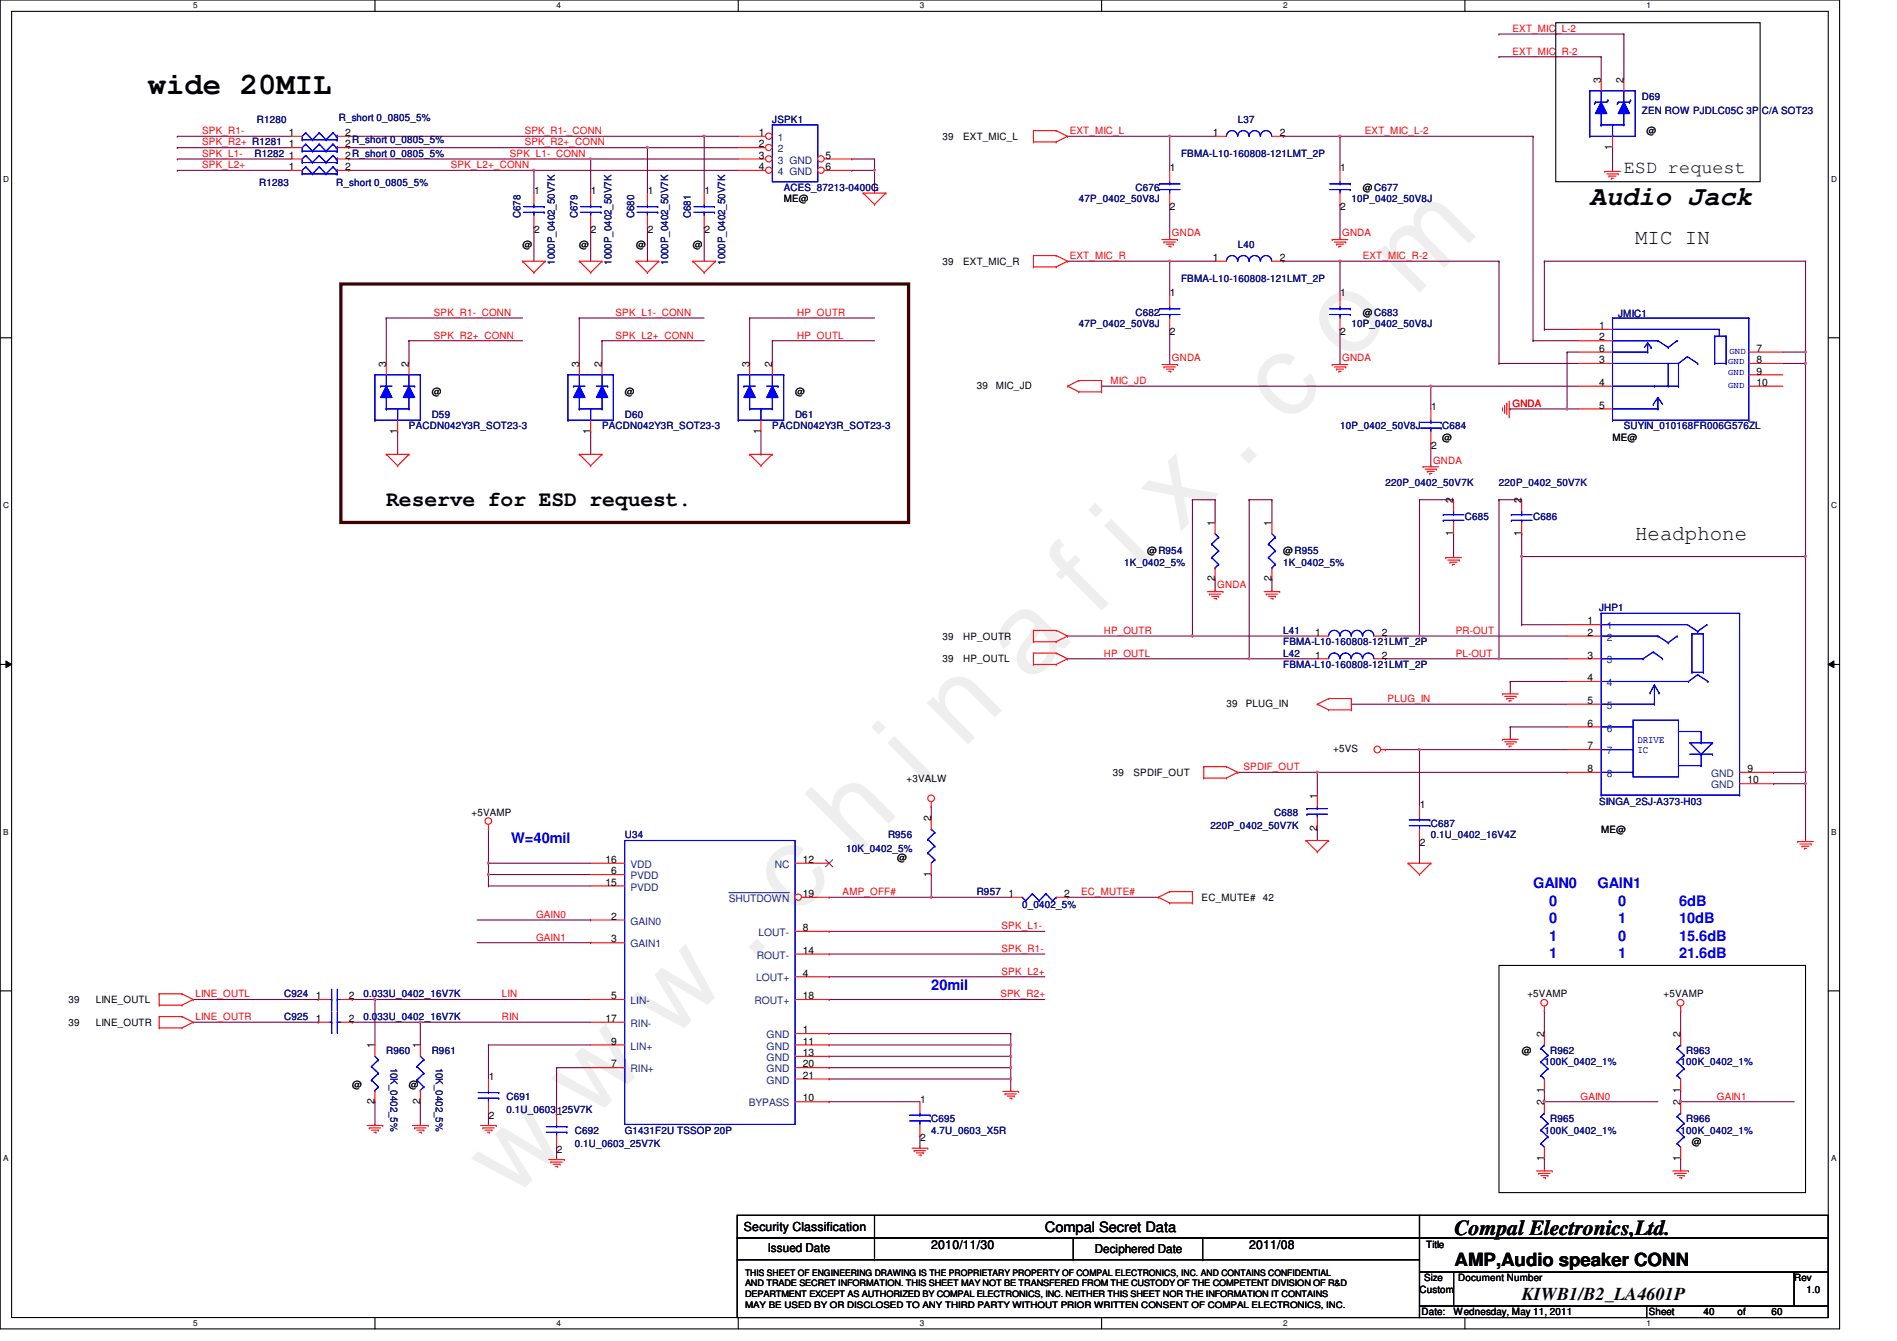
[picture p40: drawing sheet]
<svg xmlns="http://www.w3.org/2000/svg" width="297mm" height="210mm" viewBox="0 0 297 210" stroke-linecap="round" stroke-linejoin="round" font-family="sans-serif">
<defs><g id="words">
<text font-size="17.6" fill="#f0f" x="80.1" y="188" transform="rotate(-45 80.1 188)">w w w . c h i n a f i x . c o m</text>
<text font-size="4.8" x="23.2" y="14.7">wide 20MIL</text>
<text font-size="4.2" x="248.9" y="32">Audio Jack</text>
<g font-size="3.3">
<text x="256" y="38.2">MIC IN</text>
<text x="60.5" y="79.2">Reserve for ESD request.</text>
<text x="256" y="84.4">Headphone</text>
<text x="227.8" y="193.3">Compal Electronics,Ltd.</text>
</g>
<g font-size="2.8">
<text x="254.3" y="27.1">ESD request</text>
<text x="227.8" y="198.2">AMP,Audio speaker CONN</text>
<text x="238.3" y="203.5">KIWB1/B2_LA4601P</text>
</g>
<g font-size="2.3" fill="#00f">
<text x="80" y="131.9">W=40mil</text>
<text x="240" y="139">GAIN0</text>
<text x="242.6" y="141.8">0</text>
<text x="250.1" y="139">GAIN1</text>
<text x="253.4" y="141.8">0</text>
<text x="262.9" y="141.8">6dB</text>
<text x="242.6" y="144.5">0</text>
<text x="242.6" y="147.3">1</text>
<text x="253.4" y="144.5">1</text>
<text x="253.4" y="147.3">0</text>
<text x="262.9" y="144.5">10dB</text>
<text x="262.9" y="147.3">15.6dB</text>
<text x="145.8" y="155">20mil</text>
<text x="242.6" y="150">1</text>
<text x="253.4" y="150">1</text>
<text x="262.9" y="150">21.6dB</text>
</g>
<text font-size="2.2" x="163.6" y="192.8">Compal Secret Data</text>
<g font-size="1.9">
<text x="116.5" y="192.7">Security Classification</text>
<text x="120.2" y="196">Issued Date</text>
<text x="145.8" y="195.6">2010/11/30</text>
<text x="171.4" y="196.2">Deciphered Date</text>
<text x="195.6" y="195.6">2011/08</text>
</g>
<g font-size="1.6" fill="#f00">
<text x="236.8" y="5">EXT_MIC_L-2</text>
<text x="236.8" y="8.6">EXT_MIC_R-2</text>
<text x="31.7" y="21">SPK_R1-</text>
<text x="31.7" y="22.8">SPK_R2+ R1281</text>
<text x="82.2" y="22.8">SPK_R2+_CONN</text>
<text x="82.2" y="21">SPK_R1-_CONN</text>
<text x="167.5" y="21">EXT_MIC_L</text>
<text x="213.7" y="21">EXT_MIC_L-2</text>
<text x="31.7" y="26.3">SPK_L2+</text>
<text x="31.7" y="24.6">SPK_L1-</text>
<text x="70.6" y="26.3">SPK_L2+_CONN</text>
<text x="79.8" y="24.6">SPK_L1-_CONN</text>
<text x="167.5" y="40.6">EXT_MIC_R</text>
<text x="183.5" y="37">GNDA</text>
<text x="210.2" y="37">GNDA</text>
<text x="213.4" y="40.6">EXT_MIC_R-2</text>
<text x="67.9" y="49.4">SPK_R1-_CONN</text>
<text x="67.9" y="53">SPK_R2+_CONN</text>
<text x="96.4" y="49.4">SPK_L1-_CONN</text>
<text x="96.4" y="53">SPK_L2+_CONN</text>
<text x="124.8" y="53">HP_OUTL</text>
<text x="124.8" y="49.4">HP_OUTR</text>
<text x="183.5" y="56.6">GNDA</text>
<text x="210.2" y="56.6">GNDA</text>
<text x="173.9" y="60.1">MIC_JD</text>
<text x="236.8" y="63.7">GNDA</text>
<text x="224.4" y="72.6">GNDA</text>
<text x="190.6" y="92.1">GNDA</text>
<text x="172.8" y="99.2">HP_OUTR</text>
<text x="227.9" y="99.2">PR-OUT</text>
<text x="172.8" y="102.8">HP_OUTL</text>
<text x="227.9" y="102.8">PL-OUT</text>
<text x="217.3" y="109.9">PLUG_IN</text>
<text x="194.7" y="120.6">SPDIF_OUT</text>
<text x="83.9" y="143.7">GAIN0</text>
<text x="131.9" y="140.1">AMP_OFF#</text>
<text x="169.3" y="140.1">EC_MUTE#</text>
<text x="83.9" y="147.2">GAIN1</text>
<text x="156.8" y="145.4">SPK_L1-</text>
<text x="156.8" y="149">SPK_R1-</text>
<text x="156.8" y="152.6">SPK_L2+</text>
<text x="30.6" y="156.1">LINE_OUTL</text>
<text x="30.6" y="159.7">LINE_OUTR</text>
<text x="78.6" y="159.7">RIN</text>
<text x="78.6" y="156.1">LIN</text>
<text x="156.7" y="156.1">SPK_R2+</text>
<text x="247.5" y="172.1">GAIN0</text>
<text x="268.8" y="172.1">GAIN1</text>
</g>
<g font-size="1.6">
<text x="250.7" y="13" transform="rotate(-90 250.7 13)">3</text>
<text x="254.2" y="13" transform="rotate(-90 254.2 13)">2</text>
<text x="45.2" y="21.3">1</text>
<text x="45.2" y="23.1">1</text>
<text x="54.1" y="21.3">2</text>
<text x="54.1" y="23.1">2</text>
<text x="118.8" y="21.3">1</text>
<text x="118.8" y="23.1">2</text>
<text x="147.6" y="21.9">39</text>
<text x="150.8" y="21.9">EXT_MIC_L</text>
<text x="189.9" y="21.3">1</text>
<text x="200.4" y="21.3">2</text>
<text x="252.5" y="23.5" transform="rotate(-90 252.5 23.5)">1</text>
<text x="257.8" y="21">@</text>
<text x="45.2" y="26.6">1</text>
<text x="45.2" y="24.8">1</text>
<text x="54.1" y="26.6">2</text>
<text x="54.1" y="24.8">2R_short 0_0805_5%</text>
<text x="118.8" y="24.8">3</text>
<text x="118.8" y="26.6">4</text>
<text x="129.3" y="24.8">5</text>
<text x="129.3" y="26.6">6</text>
<text x="183.2" y="26.8">1</text>
<text x="209.9" y="26.8">1</text>
<text x="213.4" y="29.9">@C677</text>
<text x="83.6" y="30.4">1</text>
<text x="92.5" y="30.4">1</text>
<text x="101.4" y="30.4">1</text>
<text x="110.3" y="30.4">1</text>
<text x="122.7" y="31.7">ME@</text>
<text x="183.2" y="32.9">2</text>
<text x="209.9" y="32.9">2</text>
<text x="81.8" y="38.8">@</text>
<text x="83.6" y="36.4">2</text>
<text x="90.7" y="38.8">@</text>
<text x="92.5" y="36.4">2</text>
<text x="99.6" y="38.8">@</text>
<text x="101.4" y="36.4">2</text>
<text x="108.5" y="38.8">@</text>
<text x="110.3" y="36.4">2</text>
<text x="147.6" y="41.4">39</text>
<text x="150.8" y="41.4">EXT_MIC_R</text>
<text x="189.9" y="40.8">1</text>
<text x="200.4" y="40.8">2</text>
<text x="183.2" y="46.4">1</text>
<text x="209.9" y="46.4">1</text>
<text x="183.2" y="52.4">2</text>
<text x="209.9" y="52.4">2</text>
<text x="213.4" y="49.4">@C683</text>
<text x="250.4" y="51.5">1</text>
<text x="250.4" y="53.3">2</text>
<text x="60.4" y="57.4" transform="rotate(-90 60.4 57.4)">3</text>
<text x="64" y="57.4" transform="rotate(-90 64 57.4)">2</text>
<text x="90.7" y="57.4" transform="rotate(-90 90.7 57.4)">3</text>
<text x="94.2" y="57.4" transform="rotate(-90 94.2 57.4)">2</text>
<text x="117.3" y="57.4" transform="rotate(-90 117.3 57.4)">3</text>
<text x="120.9" y="57.4" transform="rotate(-90 120.9 57.4)">2</text>
<text x="250.4" y="56.8">3</text>
<text x="250.4" y="55.1">6</text>
<text x="275.1" y="55.1">7</text>
<text x="275.1" y="56.8">8</text>
<text x="275.1" y="58.6">9</text>
<text x="67.6" y="61.9">@</text>
<text x="97.8" y="61.9">@</text>
<text x="124.5" y="61.9">@</text>
<text x="152.9" y="60.8">39</text>
<text x="155.9" y="60.8">MIC_JD</text>
<text x="224.1" y="64.2">1</text>
<text x="250.4" y="60.4">4</text>
<text x="250.4" y="64">5</text>
<text x="275.1" y="60.4">10</text>
<text x="62.2" y="67.9" transform="rotate(-90 62.2 67.9)">1</text>
<text x="92.4" y="67.9" transform="rotate(-90 92.4 67.9)">1</text>
<text x="119.1" y="67.9" transform="rotate(-90 119.1 67.9)">1</text>
<text x="224.1" y="70.2">2</text>
<text x="225.8" y="69">@</text>
<text x="252.5" y="69">ME@</text>
<text x="190.2" y="82.3" transform="rotate(-90 190.2 82.3)">1</text>
<text x="199.1" y="82.3" transform="rotate(-90 199.1 82.3)">1</text>
<text x="227.6" y="83.9" transform="rotate(-90 227.6 83.9)">1</text>
<text x="227.6" y="78.8" transform="rotate(-90 227.6 78.8)">2</text>
<text x="238.2" y="83.9" transform="rotate(-90 238.2 83.9)">1</text>
<text x="238.2" y="78.8" transform="rotate(-90 238.2 78.8)">2</text>
<text x="179.6" y="86.8">@R954</text>
<text x="200.9" y="86.8">@R955</text>
<text x="190.2" y="91" transform="rotate(-90 190.2 91)">2</text>
<text x="199.1" y="91" transform="rotate(-90 199.1 91)">2</text>
<text x="147.6" y="100.1">39</text>
<text x="150.8" y="100.1">HP_OUTR</text>
<text x="205.9" y="99.5">1</text>
<text x="216.4" y="99.5">2</text>
<text x="248.6" y="97.7">1</text>
<text x="248.6" y="99.5">2</text>
<text x="147.6" y="103.7">39</text>
<text x="150.8" y="103.7">HP_OUTL</text>
<text x="205.9" y="103.1">1</text>
<text x="216.4" y="103.1">2</text>
<text x="248.6" y="103.1">3</text>
<text x="248.6" y="106.6">4</text>
<text x="192" y="110.6">39</text>
<text x="195.1" y="110.6">PLUG_IN</text>
<text x="248.6" y="113.7">6</text>
<text x="248.6" y="110.2">5</text>
<text x="208.8" y="117.7">+5VS</text>
<text x="248.6" y="117.3">7</text>
<text x="141.9" y="122.3">+3VALW</text>
<text x="174.3" y="121.4">39</text>
<text x="177.5" y="121.4">SPDIF_OUT</text>
<text x="206.2" y="125" transform="rotate(-90 206.2 125)">1</text>
<text x="248.6" y="120.9">8</text>
<text x="273.6" y="120.9">9</text>
<text x="273.6" y="122.6">10</text>
<text x="73.8" y="127.7">+5VAMP</text>
<text x="145.8" y="128.6" transform="rotate(-90 145.8 128.6)">2</text>
<text x="206.2" y="130.1" transform="rotate(-90 206.2 130.1)">2</text>
<text x="222.3" y="126.4">1</text>
<text x="250.7" y="130.3">ME@</text>
<text x="94.8" y="135.1">16</text>
<text x="95.7" y="136.9">6</text>
<text x="125.7" y="135.1">12</text>
<text x="140.5" y="134.8">@</text>
<text x="145.8" y="137.2" transform="rotate(-90 145.8 137.2)">1</text>
<text x="222.3" y="132.5">2</text>
<text x="94.8" y="138.6">15</text>
<text x="95.7" y="144">2</text>
<text x="125.7" y="140.4">19</text>
<text x="157.9" y="140.4">1</text>
<text x="166.6" y="140.4">2</text>
<text x="188.2" y="141">EC_MUTE#</text>
<text x="197.7" y="141">42</text>
<text x="95.7" y="147.5">3</text>
<text x="125.7" y="145.7">8</text>
<text x="125.7" y="149.3">14</text>
<text x="125.7" y="152.9">4</text>
<text x="10.7" y="157">39</text>
<text x="10.7" y="160.6">39</text>
<text x="15" y="157">LINE_OUTL</text>
<text x="15" y="160.6">LINE_OUTR</text>
<text x="49.5" y="160">1</text>
<text x="49.5" y="156.4">1</text>
<text x="54.6" y="160">2</text>
<text x="54.6" y="156.4">2</text>
<text x="94.8" y="160">17</text>
<text x="95.7" y="156.4">5</text>
<text x="125.7" y="161.7">1</text>
<text x="125.7" y="156.4">18</text>
<text x="239.2" y="156.1">+5VAMP</text>
<text x="260.5" y="156.1">+5VAMP</text>
<text x="58.7" y="164.1" transform="rotate(-90 58.7 164.1)">1</text>
<text x="65.8" y="164.1" transform="rotate(-90 65.8 164.1)">1</text>
<text x="95.7" y="167.1">7</text>
<text x="95.7" y="163.5">9</text>
<text x="125.7" y="163.5">11</text>
<text x="125.7" y="165.3">13</text>
<text x="125.7" y="167.1">20</text>
<text x="238.3" y="165">@</text>
<text x="241.8" y="162.3" transform="rotate(-90 241.8 162.3)">2</text>
<text x="263.1" y="162.3" transform="rotate(-90 263.1 162.3)">2</text>
<text x="55.2" y="170.3">@</text>
<text x="58.7" y="172.8" transform="rotate(-90 58.7 172.8)">2</text>
<text x="64" y="170.3">@</text>
<text x="65.8" y="172.8" transform="rotate(-90 65.8 172.8)">2</text>
<text x="76.5" y="169.1">1</text>
<text x="125.7" y="172.4">10</text>
<text x="125.7" y="168.9">21</text>
<text x="144.1" y="172.6">1</text>
<text x="241.8" y="173" transform="rotate(-90 241.8 173)">2</text>
<text x="241.8" y="171" transform="rotate(-90 241.8 171)">1</text>
<text x="263.1" y="173" transform="rotate(-90 263.1 173)">2</text>
<text x="263.1" y="171" transform="rotate(-90 263.1 171)">1</text>
<text x="76.5" y="175.1">2</text>
<text x="87.2" y="174.4">1</text>
<text x="144.1" y="178.7">2</text>
<text x="264.9" y="179.2">@</text>
<text x="87.2" y="180.5">2</text>
<text x="241.8" y="181.7" transform="rotate(-90 241.8 181.7)">1</text>
<text x="263.1" y="181.7" transform="rotate(-90 263.1 181.7)">1</text>
<text x="223.3" y="195.4">Title</text>
<text x="222.3" y="202.3">Custom</text>
<text x="223" y="200.6">Size</text>
<text x="228.3" y="200.6">Document Number</text>
<text x="280.9" y="200.6">Rev</text>
<text x="282.9" y="202.3">1.0</text>
<text x="222.6" y="205.9">Date:</text>
<text x="227.6" y="205.9">Wednesday, May 11, 2011</text>
<text x="258.2" y="205.9">Sheet</text>
<text x="266.7" y="205.9">40</text>
<text x="272" y="205.9">of</text>
<text x="277.4" y="205.9">60</text>
</g>
<g font-size="1.6" fill="#000080">
<text x="257.1" y="15.7">D69</text>
<text x="257.1" y="17.8">ZEN ROW PJDLC05C 3P C/A SOT23</text>
<text x="40.2" y="19.2">R1280</text>
<text x="53" y="18.9">R_short 0_0805_5%</text>
<text x="55.2" y="22.4">R_short 0_0805_5%</text>
<text x="120.9" y="19.2">JSPK1</text>
<text x="193.8" y="19.2">L37</text>
<text x="39.9" y="24.6">R1282</text>
<text x="40.6" y="29.2">R1283</text>
<text x="52.7" y="29.2">R_short 0_0805_5%</text>
<text x="122.7" y="29.9">ACES_87213-0400G</text>
<text x="177.8" y="29.9">C676</text>
<text x="184.9" y="24.6">FBMA-L10-160808-121LMT_2P</text>
<text x="81.5" y="34.1" transform="rotate(-90 81.5 34.1)">C678</text>
<text x="90.4" y="34.1" transform="rotate(-90 90.4 34.1)">C679</text>
<text x="99.3" y="34.1" transform="rotate(-90 99.3 34.1)">C680</text>
<text x="108.2" y="34.1" transform="rotate(-90 108.2 34.1)">C681</text>
<text x="168.9" y="31.7">47P_0402_50V8J</text>
<text x="211.6" y="31.7">10P_0402_50V8J</text>
<text x="86.9" y="41.4" transform="rotate(-90 86.9 41.4)">1000P_0402_50V7K</text>
<text x="95.7" y="41.4" transform="rotate(-90 95.7 41.4)">1000P_0402_50V7K</text>
<text x="104.6" y="41.4" transform="rotate(-90 104.6 41.4)">1000P_0402_50V7K</text>
<text x="113.5" y="41.4" transform="rotate(-90 113.5 41.4)">1000P_0402_50V7K</text>
<text x="193.8" y="38.8">L40</text>
<text x="184.9" y="44.1">FBMA-L10-160808-121LMT_2P</text>
<text x="168.9" y="51.2">47P_0402_50V8J</text>
<text x="177.8" y="49.4">C682</text>
<text x="211.6" y="51.2">10P_0402_50V8J</text>
<text x="253.4" y="49.6">JMIC1</text>
<text x="67.6" y="65.4">D59</text>
<text x="97.8" y="65.4">D60</text>
<text x="124.5" y="65.4">D61</text>
<text x="64" y="67.2">PACDN042Y3R_SOT23-3</text>
<text x="94.3" y="67.2">PACDN042Y3R_SOT23-3</text>
<text x="120.9" y="67.2">PACDN042Y3R_SOT23-3</text>
<text x="209.8" y="67.2">10P_0402_50V8J</text>
<text x="225.8" y="67.2">C684</text>
<text x="254.3" y="67.2">SUYIN_010168FR006G576ZL</text>
<text x="216.9" y="76.1">220P_0402_50V7K</text>
<text x="234.7" y="76.1">220P_0402_50V7K</text>
<text x="229.4" y="81.4">C685</text>
<text x="240" y="81.4">C686</text>
<text x="176" y="88.6">1K_0402_5%</text>
<text x="200.9" y="88.6">1K_0402_5%</text>
<text x="250.4" y="95.7">JHP1</text>
<text x="200.9" y="99.2">L41</text>
<text x="200.9" y="101">FBMA-L10-160808-121LMT_2P</text>
<text x="200.9" y="102.8">L42</text>
<text x="200.9" y="104.6">FBMA-L10-160808-121LMT_2P</text>
<text x="97.8" y="131.2">U34</text>
<text x="139" y="131.2">R956</text>
<text x="189.5" y="129.8">220P_0402_50V7K</text>
<text x="199.5" y="127.7">C688</text>
<text x="224" y="129.4">C687</text>
<text x="224" y="131.2">0.1U_0402_16V4Z</text>
<text x="250.4" y="126.1">SINGA_2SJ-A373-H03</text>
<text x="132.5" y="133.3">10K_0402_5%</text>
<text x="152.9" y="140.1">R957</text>
<text x="160" y="142.1">0_0402_5%</text>
<text x="44.5" y="159.7">C925</text>
<text x="44.5" y="156.1">C924</text>
<text x="56.9" y="159.7">0.033U_0402_16V7K</text>
<text x="56.9" y="156.1">0.033U_0402_16V7K</text>
<text x="60.5" y="165">R960</text>
<text x="61.1" y="167.1" transform="rotate(90 61.1 167.1)">10K_0402_5%</text>
<text x="67.6" y="165">R961</text>
<text x="68.2" y="167.1" transform="rotate(90 68.2 167.1)">10K_0402_5%</text>
<text x="241.8" y="166.8">100K_0402_1%</text>
<text x="242.7" y="165">R962</text>
<text x="263.2" y="166.8">100K_0402_1%</text>
<text x="264" y="165">R963</text>
<text x="79.3" y="172.1">C691</text>
<text x="79.3" y="174.2">0.1U_0603_25V7K</text>
<text x="90" y="177.4">C692</text>
<text x="90" y="179.6">0.1U_0603_25V7K</text>
<text x="97.8" y="177.4">G1431F2U TSSOP 20P</text>
<text x="145.8" y="175.7">C695</text>
<text x="145.8" y="177.4">4.7U_0603_X5R</text>
<text x="241.8" y="177.4">100K_0402_1%</text>
<text x="242.7" y="175.7">R965</text>
<text x="263.2" y="177.4">100K_0402_1%</text>
<text x="264" y="175.7">R966</text>
</g>
<g font-size="1.6" fill="#004080">
<text x="121.8" y="22.1">1</text>
<text x="121.8" y="23.8">2</text>
<text x="121.8" y="25.6">3 GND</text>
<text x="121.8" y="27.4">4 GND</text>
<text x="251.6" y="98.5">1</text>
<text x="251.6" y="100.3">2</text>
<text x="251.6" y="103.8">3</text>
<text x="251.6" y="107.4">4</text>
<text x="251.6" y="110.9">5</text>
<text x="251.6" y="114.5">6</text>
<text x="251.6" y="118.1">7</text>
<text x="251.6" y="121.6">8</text>
<text x="267.9" y="121.6">GND</text>
<text x="267.9" y="123.4">GND</text>
<text x="98.7" y="135.8">VDD</text>
<text x="98.7" y="137.6">PVDD</text>
<text x="121.3" y="135.8">NC</text>
<text x="98.7" y="139.4">PVDD</text>
<text x="114.1" y="141.2">SHUTDOWN</text>
<text x="98.7" y="144.7">GAIN0</text>
<text x="98.7" y="148.3">GAIN1</text>
<text x="118.8" y="146.5">LOUT-</text>
<text x="118.4" y="153.6">LOUT+</text>
<text x="118.5" y="150.1">ROUT-</text>
<text x="98.7" y="160.7">RIN-</text>
<text x="98.7" y="157.2">LIN-</text>
<text x="118.1" y="157.2">ROUT+</text>
<text x="98.7" y="167.8">RIN+</text>
<text x="98.7" y="164.3">LIN+</text>
<text x="120" y="162.5">GND</text>
<text x="120" y="164.3">GND</text>
<text x="120" y="166.1">GND</text>
<text x="120" y="167.8">GND</text>
<text x="117.2" y="173.2">BYPASS</text>
<text x="120" y="169.6">GND</text>
</g>
<g font-size="1.6" fill="#00f">
<text x="256.4" y="116.2">DRIVE</text>
<text x="256.4" y="117.9">IC</text>
</g>
<g font-size="1.4" fill="#00f">
<text x="270.6" y="57">GND</text>
<text x="270.6" y="58.8">GND</text>
<text x="270.8" y="55.4">GND</text>
<text x="270.6" y="60.7">GND</text>
</g>
<g font-size="1.4">
<text x="116.7" y="199.7">THIS SHEET OF ENGINEERING DRAWING IS THE PROPRIETARY PROPERTY OF COMPAL ELECTRONICS, INC. AND CONTAINS CONFIDENTIAL</text>
<text x="116.7" y="201.4">AND TRADE SECRET INFORMATION. THIS SHEET MAY NOT BE TRANSFERED FROM THE CUSTODY OF THE COMPETENT DIVISION OF R&amp;D</text>
<text x="116.7" y="203">DEPARTMENT EXCEPT AS AUTHORIZED BY COMPAL ELECTRONICS, INC. NEITHER THIS SHEET NOR THE INFORMATION IT CONTAINS</text>
<text x="116.7" y="204.7">MAY BE USED BY OR DISCLOSED TO ANY THIRD PARTY WITHOUT PRIOR WRITTEN CONSENT OF COMPAL ELECTRONICS, INC.</text>
</g>
<g font-size="1.3">
<text x="30.3" y="1.3">5</text>
<text x="87.2" y="1.3">4</text>
<text x="144" y="1.3">3</text>
<text x="200.9" y="1.3">2</text>
<text x="257.8" y="1.3">1</text>
<text x=".5" y="28.4">D</text>
<text x="286.7" y="28.4">D</text>
<text x=".5" y="79.5">C</text>
<text x="286.7" y="79.5">C</text>
<text x=".5" y="130.7">B</text>
<text x="286.7" y="130.7">B</text>
<text x=".5" y="181.8">A</text>
<text x="286.7" y="181.8">A</text>
<text x="30.3" y="207.5">5</text>
<text x="87.2" y="207.5">4</text>
<text x="144" y="207.5">3</text>
<text x="200.9" y="207.5">2</text>
<text x="257.8" y="207.5">1</text>
</g>
</g></defs>
<path d="M0 0h288.1v208h-288.1zM1.8 1.8h284.5v204.4h-284.5z" fill="none" stroke="#000" stroke-width=".17"/>
<g fill="#fff">
<path d="M30.3 .2h.6v1.4h-.6z"/>
<path d="M30.3 206.4h.6v1.4h-.6z"/>
</g>
<path d="M58.7 0v1.8M58.7 206.2v1.8" fill="none" stroke="#000" stroke-width=".17"/>
<g fill="#fff">
<path d="M87.2 .2h.6v1.4h-.6z"/>
<path d="M87.2 206.4h.6v1.4h-.6z"/>
</g>
<path d="M115.6 0v1.8M115.6 206.2v1.8" fill="none" stroke="#000" stroke-width=".17"/>
<g fill="#fff">
<path d="M144 .2h.7v1.4h-.7z"/>
<path d="M144 206.4h.7v1.4h-.7z"/>
</g>
<path d="M172.5 0v1.8M172.5 206.2v1.8" fill="none" stroke="#000" stroke-width=".17"/>
<g fill="#fff">
<path d="M200.9 .2h.7v1.4h-.7z"/>
<path d="M200.9 206.4h.7v1.4h-.7z"/>
</g>
<path d="M229.4 0v1.8M229.4 206.2v1.8" fill="none" stroke="#000" stroke-width=".17"/>
<g fill="#fff">
<path d="M257.8 .2h.7v1.4h-.7z"/>
<path d="M257.8 206.4h.7v1.4h-.7z"/>
<path d="M.5 27.3h.9v1.4h-.9z"/>
<path d="M286.7 27.3h.9v1.4h-.9z"/>
<path d="M.5 78.4h.9v1.4h-.9z"/>
<path d="M286.7 78.4h.9v1.4h-.9z"/>
</g>
<path d="M0 52.9h1.8M286.3 52.9h1.8" fill="none" stroke="#000" stroke-width=".17"/>
<g fill="#fff">
<path d="M.5 129.5h.8v1.4h-.8z"/>
<path d="M286.7 129.5h.8v1.4h-.8z"/>
</g>
<path d="M0 104h1.8M286.3 104h1.8" fill="none" stroke="#000" stroke-width=".17"/>
<path d="M.9 103.5l.9 .5-.9 .5zM286.3 104l.9-.5v1z" fill="#000"/>
<path d="M.9 103.5l.9 .5-.9 .5zM286.3 104l.9-.5v1z" fill="none" stroke="#000" stroke-width=".16"/>
<g fill="#fff">
<path d="M.5 180.6h.8v1.4h-.8z"/>
<path d="M286.7 180.6h.8v1.4h-.8z"/>
</g>
<path d="M0 155.1h1.8M286.3 155.1h1.8" fill="none" stroke="#000" stroke-width=".17"/>
<path d="M234.7 56.9h12.5M240 53.3h.1M240 53.3h7.2M241.8 40.9h.1M241.8 40.9v10.7M224 60.4h23.2M234.7 78.2h3.6M238.3 83.6h.1M238.3 87.1h.1M238.3 83.6v14.2M238.3 87.1h44.4M234.7 103.1h10.7" fill="none" stroke="#800040" stroke-width=".17"/>
<path d="M238.1 87h.2v.2h-.2z" fill-rule="evenodd" fill="#f0f"/>
<path d="M238.1 87h.2v.2h-.2z" fill="none" stroke="#f0f" stroke-width=".17"/>
<path d="M222.3 99.6h23.1M238.3 97.8h.1M238.3 97.8h7.1M282.7 122.7h.1M282.7 122.7v8.9" fill="none" stroke="#800040" stroke-width=".17"/>
<path d="M282.6 122.5h.2v.2h-.2z" fill-rule="evenodd" fill="#f0f"/>
<path d="M282.6 122.5h.2v.2h-.2z" fill="none" stroke="#f0f" stroke-width=".17"/>
<path d="M200.9 21.3h.1M200.9 21.3h39.1M209.8 21.3h.1M240 21.3h.1M240 21.3v32M211.6 110.2h33.8M236.5 106.7h8.9M236.5 113.8h8.9" fill="none" stroke="#800040" stroke-width=".17"/>
<path d="M209.7 21.2h.2v.2h-.2z" fill-rule="evenodd" fill="#f0f"/>
<path d="M209.7 21.2h.2v.2h-.2z" fill="none" stroke="#f0f" stroke-width=".17"/>
<path d="M167.2 21.3h.1M167.2 21.3h23.1M183.2 21.3h.1M183.2 21.3v5.4M209.8 21.3h.1M209.8 21.3v5.4" fill="none" stroke="#800040" stroke-width=".17"/>
<path d="M183 21.2h.2v.2h-.2z" fill-rule="evenodd" fill="#f0f"/>
<path d="M183 21.2h.2v.2h-.2z" fill="none" stroke="#f0f" stroke-width=".17"/>
<path d="M54.6 23.1h.1M54.6 23.1h46.8M101.4 23.1h.1M101.4 23.1v7.1M241.8 40.9h.1M241.8 51.6h.1M241.8 40.9h40.9M241.8 51.6h5.4M172.5 60.4h51.5M245.4 64h.1M245.4 64h1.8M167.2 103.1h28.4" fill="none" stroke="#800040" stroke-width=".17"/>
<path d="M101.2 23h.3v.2h-.3z" fill-rule="evenodd" fill="#f0f"/>
<path d="M101.2 23h.3v.2h-.3z" fill="none" stroke="#f0f" stroke-width=".17"/>
<path d="M110.3 21.3h.1M110.3 21.3h5.3" fill="none" stroke="#800040" stroke-width=".17"/>
<path d="M110.1 21.2h.2v.2h-.2z" fill-rule="evenodd" fill="#f0f"/>
<path d="M110.1 21.2h.2v.2h-.2z" fill="none" stroke="#f0f" stroke-width=".17"/>
<path d="M54.6 21.3h.1M54.6 26.7h.1M54.6 24.9h.1M54.6 26.7h61M54.6 21.3h55.7M54.6 24.9h37.9M101.4 23.1h.1M101.4 23.1h14.2M110.3 21.3h.1M110.3 21.3v8.9M263.2 172.5h.1M263.2 172.5h17.7" fill="none" stroke="#800040" stroke-width=".17"/>
<path d="M263 172.3h.2v.2h-.2z" fill-rule="evenodd" fill="#f0f"/>
<path d="M263 172.3h.2v.2h-.2z" fill="none" stroke="#f0f" stroke-width=".17"/>
<path d="M241.8 158.2h.1M241.8 158.2v3.6M263.2 158.2h.1M263.2 158.2v3.6M241.8 170.7h.1M241.8 172.5h.1M241.8 170.7v1.8M241.8 172.5h17.8M263.2 170.7h.1M263.2 170.7v1.8" fill="none" stroke="#800040" stroke-width=".17"/>
<path d="M241.7 172.3h.2v.2h-.2z" fill-rule="evenodd" fill="#f0f"/>
<path d="M241.7 172.3h.2v.2h-.2z" fill="none" stroke="#f0f" stroke-width=".17"/>
<path d="M30.3 156.5h19.5M49.8 156.5h.1M65.8 160h.1M65.8 160h26.7M241.8 181.3h.1M241.8 181.3v1.8M263.2 181.3h.1M263.2 181.3v1.8" fill="none" stroke="#800040" stroke-width=".17"/>
<path d="M65.7 159.9h.2v.2h-.2z" fill-rule="evenodd" fill="#f0f"/>
<path d="M65.7 159.9h.2v.2h-.2z" fill="none" stroke="#f0f" stroke-width=".17"/>
<path d="M58.7 156.5h.1M58.7 156.5h33.8" fill="none" stroke="#800040" stroke-width=".17"/>
<path d="M58.6 156.3h.2v.2h-.2z" fill-rule="evenodd" fill="#f0f"/>
<path d="M58.6 156.3h.2v.2h-.2z" fill="none" stroke="#f0f" stroke-width=".17"/>
<g fill="none" stroke="#800040" stroke-width=".17">
<path d="M245.4 55.1h.1M245.4 55.1h1.8M245.4 55.1v8.9M245.4 64h.1M55.2 156.5h.1M55.2 156.5h3.5M58.7 156.5h.1M58.7 156.5v7.1M129.8 156.5h33.8M129.8 145.8h33.8M129.8 149.3h33.8M129.8 152.9h33.8"/>
<path d="M30.3 160h19.5M49.8 160h.1M55.2 160h.1M55.2 160h10.6M58.7 172.5h.1M58.7 172.5v3.5M65.8 172.5h.1M65.8 160h.1M65.8 160v3.6M65.8 172.5v3.5M129.8 168.9h28.5M129.8 161.8h28.5"/>
<path d="M129.8 165.3h28.5M129.8 163.6h28.5M129.8 167.1h28.5"/>
</g>
<path d="M245.2 63.9h.3v.2h-.3z" fill-rule="evenodd" fill="#f0f"/>
<path d="M245.2 63.9h.3v.2h-.3z" fill="none" stroke="#f0f" stroke-width=".17"/>
<g fill="none" stroke="#800040" stroke-width=".17">
<path d="M60.5 49.8h.1M60.5 49.8v7.1M60.5 49.8h21.3M64 53.3h.1M64 53.3v3.6M64 53.3h17.8M279.2 55.1h3.5M282.7 55.1h.1M282.7 55.1v1.8M62.3 67.6h.1M62.3 67.6v3.5M236.5 64h8.9"/>
<path d="M222.3 117.3h23.1M206.3 120.9h39.1M245.4 120.9h.1"/>
</g>
<path d="M282.6 56.8h.2v.2h-.2z" fill-rule="evenodd" fill="#f0f"/>
<path d="M282.6 56.8h.2v.2h-.2z" fill="none" stroke="#f0f" stroke-width=".17"/>
<path d="M282.6 55h.2v.2h-.2z" fill-rule="evenodd" fill="#f0f"/>
<path d="M282.6 55h.2v.2h-.2z" fill="none" stroke="#f0f" stroke-width=".17"/>
<path d="M279.2 56.9h3.5M282.7 56.9h.1M282.7 40.9h.1M282.7 40.9v14.2M282.7 56.9v30.2" fill="none" stroke="#800040" stroke-width=".17"/>
<path d="M282.6 56.8h.2v.2h-.2z" fill-rule="evenodd" fill="#f0f"/>
<path d="M282.6 56.8h.2v.2h-.2z" fill="none" stroke="#f0f" stroke-width=".17"/>
<path d="M282.7 87.1h.1M282.7 87.1v33.8h-5M277.7 120.9h.1" fill="none" stroke="#800040" stroke-width=".17"/>
<path d="M282.6 87h.2v.2h-.2z" fill-rule="evenodd" fill="#f0f"/>
<path d="M282.6 87h.2v.2h-.2z" fill="none" stroke="#f0f" stroke-width=".17"/>
<path d="M277.7 122.7h.1M282.7 120.9h.1M282.7 120.9v1.8h-5" fill="none" stroke="#800040" stroke-width=".17"/>
<path d="M282.6 120.8h.2v.2h-.2z" fill-rule="evenodd" fill="#f0f"/>
<path d="M282.6 120.8h.2v.2h-.2z" fill="none" stroke="#f0f" stroke-width=".17"/>
<g fill="none" stroke="#800040" stroke-width=".17">
<path d="M234.7 5.3h.1M234.7 8.9h.1M234.7 5.3h19.6M234.7 8.9h16M250.7 8.9h.1M250.7 8.9v3.5M254.3 5.3h.1M254.3 5.3v7.1M27.8 26.7h.1M27.8 21.3h.1M27.8 23.1h.1M27.8 24.9h.1"/>
<path d="M27.8 26.7h17.7M27.8 21.3h17.7M27.8 23.1h17.7M27.8 24.9h17.7M252.5 23.1h.1M252.5 23.1v3.6"/>
</g>
<g fill="none" stroke="#f00" stroke-width=".17">
<path d="M161.8 22.2h.1M161.8 20.4h.1M161.8 20.4h3.6M161.8 22.2h3.6M161.8 20.4v1.8M165.4 20.4h.1M165.4 22.2h.1M165.4 20.4l1.8 .9M167.2 21.3h.1M167.2 21.3l-1.8 .9M251.3 26.8h.1M251.3 26.8h2.4"/>
<path d="M251.6 27.2h1.8M251.9 27.6h.1M251.9 27.6h1.1M252.3 27.9h.1M252.3 27.9h.4M252.5 26.7h.1M252.5 26.7v.1M253.4 27.2h.1M60.5 71.1h.1M60.5 71.1h3.5M60.5 71.1l1.8 1.8M62.3 72.9h.1"/>
<path d="M64 71.1h.1M64 71.1l-1.7 1.8M235.3 108.6h2.4M235.3 115.7h2.4M235.6 109h1.8M235.6 116.1h1.8M237.4 109h.1M237.4 116.1h.1M281.5 131.7h.1M281.5 131.7h2.4M281.8 132.1h1.8M282.2 132.4h.1"/>
<path d="M282.2 132.4h1.1M282.5 132.8h.1M282.5 132.8h.4M282.7 131.6h.1M282.7 131.6v.1M283.6 132.1h.1M24.9 157.3h.1M24.9 155.6h.1M24.9 159.1h.1M24.9 155.6h3.6M24.9 157.3h3.6M24.9 155.6v1.7"/>
<path d="M24.9 159.1v1.8M24.9 159.1h3.6M28.5 155.6h.1M28.5 157.3h.1M28.5 159.1h.1M28.5 155.6l1.8 .9M28.5 159.1l1.8 .9M30.3 156.5h.1M30.3 156.5l-1.8 .8M241.8 158.2h.1M241.8 157.5v.7M263.2 158.2h.1"/>
<path d="M263.2 157.5v.7M24.9 160.9h.1M24.9 160.9h3.6M28.5 160.9h.1M30.3 160h.1M30.3 160l-1.8 .9M57.5 176.2h2.4M57.8 176.6h.1M57.8 176.6h1.8M58.2 176.9h1.1M58.5 177.2h.4M58.7 176h.1"/>
<path d="M58.7 176v.2M58.9 177.2h.1M59.3 176.9h.1M59.9 176.2h.1M64.6 176.2h2.4M64.9 176.6h.1M64.9 176.6h1.8M65.3 176.9h1.1M65.7 177.2h.3M65.8 176h.1M65.8 176v.2M66 177.2h.1"/>
<path d="M66.4 176.9h.1M67 176.2h.1M263.2 161.8v1.8M263.2 168.9v1.8M240.6 183.3h2.5M240.9 183.7h.1M240.9 183.7h1.8M241.3 184h1.1M241.7 184.3h.3M241.8 183.1h.1M241.8 183.1v.2M242 184.3h.1"/>
<path d="M242.4 184h.1M243.1 183.3h.1M261.9 183.3h2.5M262.3 183.7h.1M262.3 183.7h1.7M262.6 184h1.1M263 184.3h.3M263.2 183.1h.1M263.2 183.1v.2M263.3 184.3h.1M263.7 184h.1M264.4 183.3h.1"/>
<circle cx="241.8" cy="157" r=".52"/>
<circle cx="263.1" cy="157" r=".52"/>
</g>
<g fill="none" stroke="#000" stroke-width=".17">
<path d="M243.6 3.6h32v24.8h-32zM234.7 151.1h48v35.6h-48zM115.4 190.2h106.9v3.6h-106.9zM115.4 193.8h106.9v3.4h-106.9zM115.4 197.2h106.9v9h-106.9zM136.9 197.2h.1M136.9 193.8v3.4M168 197.2h.1M168 193.8v3.4M188.3 197.2h.1M188.3 193.8v3.4M222.3 190.2h64v3.6h-64z"/>
<path d="M222.3 193.8h64v5.3h-64zM222.3 199.1h5.3v5.4h-5.3zM227.6 199.1h53.3v5.4h-53.3zM280.9 199.1h5.4v5.4h-5.4zM222.3 204.5h35.5v1.7h-35.5zM257.8 204.5h28.5v1.7h-28.5z"/>
</g>
<path d="M53.4 44.4h88.9v37.4h-88.9z" fill="none" stroke="#400000" stroke-width=".51"/>
<g fill="none" stroke="#00f" stroke-width=".17">
<path d="M120.9 19.6h7.1v8.8h-7.1zM97.8 131.6h26.7v44.4h-26.7zM262.6 168.3h.1M262.6 166.2h.1M262.6 164.1h.1M262.6 168.3l.6 .6M262.6 166.2l1.1 1.1M262.6 164.1l1.1 1.1M263.2 163.6h.1M263.2 163.6l-.6 .5M263.7 167.3h.1M263.7 165.2h.1"/>
<path d="M263.7 167.3l-1.1 1M263.7 165.2l-1.1 1"/>
</g>
<circle cx="120.4" cy="21.3" r=".5" fill="#fff"/>
<g fill="none" stroke="#f00" stroke-width=".17">
<path d="M115.6 21.3h4.3"/>
<circle cx="120.4" cy="21.3" r=".5"/>
</g>
<circle cx="120.4" cy="23.1" r=".5" fill="#fff"/>
<g fill="none" stroke="#f00" stroke-width=".17">
<path d="M45.5 26.7h1.8M45.5 21.3h1.8M52.8 26.7h1.8M52.8 21.3h1.8M115.6 23.1h4.3M190.3 21.3h1.7M199.2 21.3h1.7M238.3 78.2v1.8M238.3 81.8v1.8M49.8 156.5h1.8M53.4 156.5h1.8M49.8 160h1.8"/>
<path d="M53.4 160h1.8M58.7 163.6v1.7M58.7 170.7v1.8M65.8 163.6v1.7M65.8 170.7v1.8M241.8 161.8v1.8M241.8 168.9v1.8M241.8 172.5v1.7M241.8 179.6v1.7M263.2 172.5v1.7M263.2 179.6v1.7"/>
<circle cx="120.4" cy="23.1" r=".5"/>
</g>
<g fill="none" stroke="#00f" stroke-width=".17">
<path d="M47.3 27.2h.1M47.3 21.9h.1M47.3 27.2h5.4M47.3 21.9h5.4M47.9 26.1h.1M47.9 20.8h.1M47.9 26.1l-.6 .6v.5M47.9 26.1l1 1.1M47.9 20.8l-.6 .5v.6M47.9 20.8l1 1.1M48.9 27.2h.1M48.9 21.9h.1"/>
<path d="M50 26.1h.1M50 20.8h.1M50 26.1l-1.1 1.1M50 26.1l1 1.1M50 20.8l-1.1 1.1M50 20.8l1 1.1M51 27.2h.1M51 21.9h.1M52.1 26.1h.1M52.1 20.8h.1M52.1 26.1l-1.1 1.1M52.1 26.1l.6 .6"/>
<path d="M52.1 20.8l-1.1 1.1M52.1 20.8l.6 .5M52.7 26.7h.1M52.7 27.2h.1M52.7 21.3h.1M52.7 21.9h.1M52.8 27.2h.1M52.8 21.9h.1M52.8 21.2v.7M52.8 26.5v.7M192 21.3a.87 .87 0 0 1 .9-.9 .87 .87 0 0 1 .9 .9M193.8 21.3a.87 .87 0 0 1 .9-.9 .87 .87 0 0 1 .9 .9"/>
<path d="M195.6 21.3a.87 .87 0 0 1 .9-.9 .87 .87 0 0 1 .8 .9M197.4 21.3a.87 .87 0 0 1 .8-.9 .87 .87 0 0 1 .9 .9M236.7 80.6h3.2M236.7 81.4h3.2M238.3 81.4h.1M238.3 80.6h.1M238.3 80v.6M238.3 81.4v.4M51.6 156.5h.3M51.9 156.5h.1M51.9 158.1h.1M51.9 154.8v3.3"/>
<path d="M51.9 158.4v3.2M52.8 158.1h.1M52.8 156.5h.1M52.8 154.8v3.3M52.8 158.4v3.2M52.8 156.5h.6M51.6 160h.3M51.9 160h.1M51.9 161.6h.1M52.8 161.6h.1M52.8 160h.1M52.8 160h.6"/>
<path d="M58.2 166.9h.1M58.2 169.1h.1M58.2 166.9l1.1 1.1M58.2 169.1l1.1 1M58.7 170.7h.1M58.7 165.3l.6 .6M59.3 165.9h.1M59.3 168h.1M59.3 170.1h.1M59.3 165.9l-1.1 1M59.3 168l-1.1 1.1M59.3 170.1l-.6 .6"/>
<path d="M65.3 166.9h.1M65.3 169.1h.1M65.3 166.9l1.1 1.1M65.3 169.1l1.1 1M65.8 170.7h.1M65.8 165.3l.6 .6M66.4 165.9h.1M66.4 168h.1M66.4 170.1h.1M66.4 165.9l-1.1 1M66.4 168l-1.1 1.1M66.4 170.1l-.6 .6"/>
<path d="M241.3 179h.1M241.3 176.9h.1M241.3 174.8h.1M241.3 168.3h.1M241.3 166.2h.1M241.3 164.1h.1M241.3 179l.5 .6M241.3 176.9l1.1 1.1M241.3 174.8l1.1 1M241.3 168.3l.5 .6M241.3 166.2l1.1 1.1M241.3 164.1l1.1 1.1"/>
<path d="M241.8 174.2h.1M241.8 163.6h.1M241.8 174.2l-.5 .6M241.8 163.6l-.5 .5M242.4 178h.1M242.4 175.8h.1M242.4 167.3h.1M242.4 165.2h.1M242.4 178l-1.1 1M242.4 175.8l-1.1 1.1M242.4 167.3l-1.1 1M242.4 165.2l-1.1 1"/>
<path d="M262.6 179h.1M262.6 176.9h.1M262.6 174.8h.1M262.6 179l.6 .6M262.6 176.9l1.1 1.1M262.6 174.8l1.1 1M263.2 174.2h.1M263.2 174.2l-.6 .6M263.7 178h.1M263.7 175.8h.1M263.7 178l-1.1 1M263.7 175.8l-1.1 1.1"/>
</g>
<path d="M64 60.4l.9 1.8h-1.7z" fill="#00f"/>
<g fill="none" stroke="#00f" stroke-width=".17">
<path d="M58.7 58.7h.1M58.7 58.7v7.1M58.7 58.7h7.1M60.5 58.7v1.7M64 58.7v1.7M65.8 58.7h.1M65.8 58.7v7.1h-7.1M58.7 65.8h.1M60.5 60.4h.1M62.3 64h.1M62.3 64v1.8M62.3 64h1.7"/>
<path d="M64 60.4l.9 1.8h-1.7zM64 64h.1M64 60.4h.1M64 62.2v1.8"/>
</g>
<path d="M60.5 60.4l.9 1.8h-1.8z" fill="#00f"/>
<path d="M59.6 60.4h.1M59.6 60.4h1.8M60.5 60.4l.9 1.8h-1.8zM60.5 64h.1M60.5 62.2v1.8M60.5 64h1.8M63.2 60.4h1.7M64.9 60.4h.1" fill="none" stroke="#00f" stroke-width=".17"/>
<path d="M64 60.4l.9 1.8h-1.7z" fill="#00f"/>
<g fill="none" stroke="#00f" stroke-width=".17">
<path d="M58.7 58.7h.1M58.7 58.7v7.1M58.7 58.7h7.1M60.5 58.7v1.7M64 58.7v1.7M65.8 58.7h.1M65.8 58.7v7.1h-7.1M58.7 65.8h.1M60.5 60.4h.1M62.3 64h.1M62.3 64v1.8M62.3 64h1.7"/>
<path d="M64 60.4l.9 1.8h-1.7zM64 64h.1M64 60.4h.1M64 62.2v1.8"/>
</g>
<path d="M60.5 60.4l.9 1.8h-1.8z" fill="#00f"/>
<g fill="none" stroke="#00f" stroke-width=".17">
<path d="M47.3 23.7h.1M47.3 23.7h5.4M47.9 22.6h.1M47.9 22.6l-.6 .5v.6M47.9 22.6l1 1.1M48.9 23.7h.1M50 22.6h.1M50 22.6l-1.1 1.1M50 22.6l1 1.1M51 23.7h.1M52.1 22.6h.1M52.1 22.6l-1.1 1.1"/>
<path d="M52.1 22.6l.6 .5M52.7 23.1h.1M52.7 23.7h.1M52.8 23.7h.1M52.8 22.9v.8M252.5 51.6h.1M252.5 49.8h.1M252.5 53.3h7.1M252.5 56.9h10.3M252.5 51.6h16.7M252.5 49.8v16M252.5 49.8h21.3"/>
<path d="M252.5 55.1h5.5M258 55.1h.1M258 53.7h.1M258 53.7v1.4M258 53.7l-.5 .7M258 53.7l.5 .7M258.5 54.4h.1M259.6 53.3h.1M259.6 53.3l1.6 1.1M261.2 54.4h.1M261.2 56.9h.1M261.2 56.9v3.5"/>
<path d="M262.6 53.3h.1M262.6 53.3l-1.4 1.1M262.8 56.9h.1M262.8 56.9v3.5M264.2 55.8h.1M264.2 55.8l-1.4 1.1M264.2 55.8l1.6 1.1M265.8 56.9h.1M268.5 56.9h.1M268.5 52.6h.1M268.5 56.9h1.8M268.5 52.6v4.3"/>
<path d="M268.5 52.6h1.8M269.2 51.6h.1M269.2 51.6v1M270.3 56.9h.1M270.3 52.6h.1M270.3 52.6v4.3M273.8 49.8h.1M273.8 49.8v16M59.6 60.4h.1M59.6 60.4h1.8M60.5 60.4l.9 1.8h-1.8zM60.5 64h.1"/>
<path d="M60.5 62.2v1.8M60.5 64h1.8M63.2 60.4h1.7M64.9 60.4h.1M252.5 65.8h.1M252.5 64h7.1M252.5 60.4h10.3M252.5 65.8h21.3M258.9 63.3h.1M259.1 60.4h.1M259.6 64h.1M259.6 62.2h.1"/>
<path d="M259.6 62.2v1.8M259.6 62.2l-.7 1.1M259.6 62.2l.7 1.1M261.2 60.4h.1M262.8 60.4h.1M273.8 65.8h.1M250.7 97.8h.1M250.7 96h.1M250.7 99.6h8.9M250.7 97.8h13.5l1.6 1M250.7 96v28.4M250.7 96h21.7"/>
<path d="M259.6 99.6h.1M259.6 99.6l1.6 1M262.6 99.6h.1M262.6 99.6l-1.4 1M264.9 99.2h.1M264.9 99.2h1.8M264.9 99.2v6M265.8 98.8h.1M266.7 99.2h.1M266.7 99.2v6M267.3 97.8h.1M267.3 97.8l-1.5 1"/>
<path d="M272.4 96h.1M272.4 96v28.4M250.7 106.7h13.7M250.7 103.1h6.6M250.7 110.2h8.4M250.7 113.8h5M250.7 117.3h5M255.7 112.7h7.1v8.9h-7.1zM255.7 113.8h.1M255.7 117.3h.1M257.3 103.1h.1M258.4 108.4h.1"/>
<path d="M258.9 102.1h.1M258.9 102.1l1.4 1M258.9 102.1l-1.6 1M259.1 110.2h.1M259.1 107.2h.1M259.1 107.2v3M259.1 107.2l-.7 1.2M259.1 107.2l.7 1.2M259.8 108.4h.1M260.3 103.1h.1M261.2 100.6h.1M262.8 114.5h3.6"/>
<path d="M262.8 119.8h3.6M264.4 106.7h.1M264.6 118.1h3.6M264.9 105.2h.1M264.9 105.2h1.8M265.8 105.6h.1M265.8 105.6l-1.4 1.1M265.8 105.6l1.6 1.1M266.4 114.5h.1M266.4 119.8h.1M266.4 116.3h.1M266.4 118.1h.1"/>
<path d="M266.4 114.5v1.8M266.4 118.1v1.7M266.7 105.2h.1M267.4 106.7h.1M268.2 118.1h.1M268.2 116.3h.1M268.2 116.3h-3.6l1.8 1.8M268.2 116.3l-1.8 1.8M250.7 124.4h.1M250.7 124.4h21.7M250.7 120.9h5M255.7 120.9h.1"/>
<path d="M272.4 124.4h.1"/>
</g>
<g fill="none" stroke="#f00" stroke-width=".17">
<path d="M45.5 23.1h1.8M52.8 23.1h1.8M60.5 56.9v1.8M64 56.9v1.8M247.2 51.6h5.3M247.2 53.3h5.3M247.2 56.9h5.3M247.2 55.1h5.3M273.8 56.9h5.4M273.8 55.1h5.4M273.8 58.7h5.4M62.3 65.8v1.8"/>
<path d="M247.2 60.4h5.3M247.2 64h5.3M273.8 60.4h5.4M245.4 97.8h5.3M245.4 99.6h5.3M245.4 113.8h5.3M245.4 117.3h5.3M245.4 103.1h5.3M245.4 106.7h5.3M245.4 110.2h5.3M245.4 120.9h5.3M272.4 120.9h5.3"/>
<path d="M272.4 122.7h5.3"/>
</g>
<path d="M254.3 16l.9 1.8h-1.8z" fill="#00f"/>
<g fill="none" stroke="#00f" stroke-width=".17">
<path d="M248.9 14.2h.1M248.9 14.2v7.1M248.9 14.2h7.1M250.7 16h.1M250.7 14.2v1.8M252.5 19.6h.1M252.5 19.6v1.7M252.5 19.6h1.8M254.3 16l.9 1.8h-1.8zM254.3 19.6h.1M254.3 16h.1M254.3 14.2v1.8"/>
<path d="M254.3 17.8v1.8M256 14.2h.1M256 14.2v7.1h-7.1M248.9 21.3h.1"/>
</g>
<path d="M250.7 16l.9 1.8h-1.8z" fill="#00f"/>
<g fill="none" stroke="#00f" stroke-width=".17">
<path d="M249.8 16h.1M249.8 16l-.1 .3M250.7 16l.9 1.8h-1.8zM250.7 19.6h.1M250.7 17.8v1.8M250.7 19.6h1.8M251.8 15.7h.1M251.8 15.7l-.2 .3h-1.8M253.4 16h.1M253.4 16h1.8M253.4 16l-.2 .3M255.2 16h.1"/>
<path d="M255.3 15.7h.1M255.3 15.7l-.1 .3"/>
</g>
<path d="M254.3 16l.9 1.8h-1.8z" fill="#00f"/>
<g fill="none" stroke="#00f" stroke-width=".17">
<path d="M248.9 14.2h.1M248.9 14.2v7.1M248.9 14.2h7.1M250.7 16h.1M250.7 14.2v1.8M252.5 19.6h.1M252.5 19.6v1.7M252.5 19.6h1.8M254.3 16l.9 1.8h-1.8zM254.3 19.6h.1M254.3 16h.1M254.3 14.2v1.8"/>
<path d="M254.3 17.8v1.8M256 14.2h.1M256 14.2v7.1h-7.1M248.9 21.3h.1"/>
</g>
<path d="M250.7 16l.9 1.8h-1.8z" fill="#00f"/>
<g fill="none" stroke="#00f" stroke-width=".17">
<path d="M249.8 16h.1M249.8 16l-.1 .3M250.7 16l.9 1.8h-1.8zM250.7 19.6h.1M250.7 17.8v1.8M250.7 19.6h1.8M251.8 15.7h.1M251.8 15.7l-.2 .3h-1.8M253.4 16h.1M253.4 16h1.8M253.4 16l-.2 .3M255.2 16h.1"/>
<path d="M255.3 15.7h.1M255.3 15.7l-.1 .3M47.3 25.4h.1M47.3 25.4h5.4M47.9 24.3h.1M47.9 24.3l-.6 .6v.5M47.9 24.3l1 1.1M48.9 25.4h.1M50 24.3h.1M50 24.3l-1.1 1.1M50 24.3l1 1.1M51 25.4h.1"/>
<path d="M52.1 24.3h.1M52.1 24.3l-1.1 1.1M52.1 24.3l.6 .6M52.7 24.9h.1M52.7 25.4h.1M52.8 25.4h.1M52.8 24.7v.7"/>
</g>
<path d="M250.7 12.4v1.8M254.3 12.4v1.8M45.5 24.9h1.8M52.8 24.9h1.8M252.5 21.3v1.8" fill="none" stroke="#f00" stroke-width=".17"/>
<path d="M238.1 87h.2v.2h-.2z" fill-rule="evenodd" fill="#f0f"/>
<path d="M238.1 87h.2v.2h-.2z" fill="none" stroke="#f0f" stroke-width=".17"/>
<path d="M282.6 122.5h.2v.2h-.2z" fill-rule="evenodd" fill="#f0f"/>
<path d="M282.6 122.5h.2v.2h-.2z" fill="none" stroke="#f0f" stroke-width=".17"/>
<path d="M209.7 21.2h.2v.2h-.2z" fill-rule="evenodd" fill="#f0f"/>
<path d="M209.7 21.2h.2v.2h-.2z" fill="none" stroke="#f0f" stroke-width=".17"/>
<path d="M183 21.2h.2v.2h-.2z" fill-rule="evenodd" fill="#f0f"/>
<path d="M183 21.2h.2v.2h-.2z" fill="none" stroke="#f0f" stroke-width=".17"/>
<path d="M101.2 23h.3v.2h-.3z" fill-rule="evenodd" fill="#f0f"/>
<path d="M101.2 23h.3v.2h-.3z" fill="none" stroke="#f0f" stroke-width=".17"/>
<path d="M110.1 21.2h.2v.2h-.2z" fill-rule="evenodd" fill="#f0f"/>
<path d="M110.1 21.2h.2v.2h-.2z" fill="none" stroke="#f0f" stroke-width=".17"/>
<path d="M263 172.3h.2v.2h-.2z" fill-rule="evenodd" fill="#f0f"/>
<path d="M263 172.3h.2v.2h-.2z" fill="none" stroke="#f0f" stroke-width=".17"/>
<path d="M241.7 172.3h.2v.2h-.2z" fill-rule="evenodd" fill="#f0f"/>
<path d="M241.7 172.3h.2v.2h-.2z" fill="none" stroke="#f0f" stroke-width=".17"/>
<path d="M65.7 159.9h.2v.2h-.2z" fill-rule="evenodd" fill="#f0f"/>
<path d="M65.7 159.9h.2v.2h-.2z" fill="none" stroke="#f0f" stroke-width=".17"/>
<path d="M58.6 156.3h.2v.2h-.2z" fill-rule="evenodd" fill="#f0f"/>
<path d="M58.6 156.3h.2v.2h-.2z" fill="none" stroke="#f0f" stroke-width=".17"/>
<path d="M245.2 63.9h.3v.2h-.3z" fill-rule="evenodd" fill="#f0f"/>
<path d="M245.2 63.9h.3v.2h-.3z" fill="none" stroke="#f0f" stroke-width=".17"/>
<path d="M282.6 56.8h.2v.2h-.2z" fill-rule="evenodd" fill="#f0f"/>
<path d="M282.6 56.8h.2v.2h-.2z" fill="none" stroke="#f0f" stroke-width=".17"/>
<path d="M282.6 55h.2v.2h-.2z" fill-rule="evenodd" fill="#f0f"/>
<path d="M282.6 55h.2v.2h-.2z" fill="none" stroke="#f0f" stroke-width=".17"/>
<path d="M282.6 56.8h.2v.2h-.2z" fill-rule="evenodd" fill="#f0f"/>
<path d="M282.6 56.8h.2v.2h-.2z" fill="none" stroke="#f0f" stroke-width=".17"/>
<path d="M282.6 87h.2v.2h-.2z" fill-rule="evenodd" fill="#f0f"/>
<path d="M282.6 87h.2v.2h-.2z" fill="none" stroke="#f0f" stroke-width=".17"/>
<path d="M282.6 120.8h.2v.2h-.2z" fill-rule="evenodd" fill="#f0f"/>
<path d="M282.6 120.8h.2v.2h-.2z" fill="none" stroke="#f0f" stroke-width=".17"/>
<use href="#words"/>
</svg>
